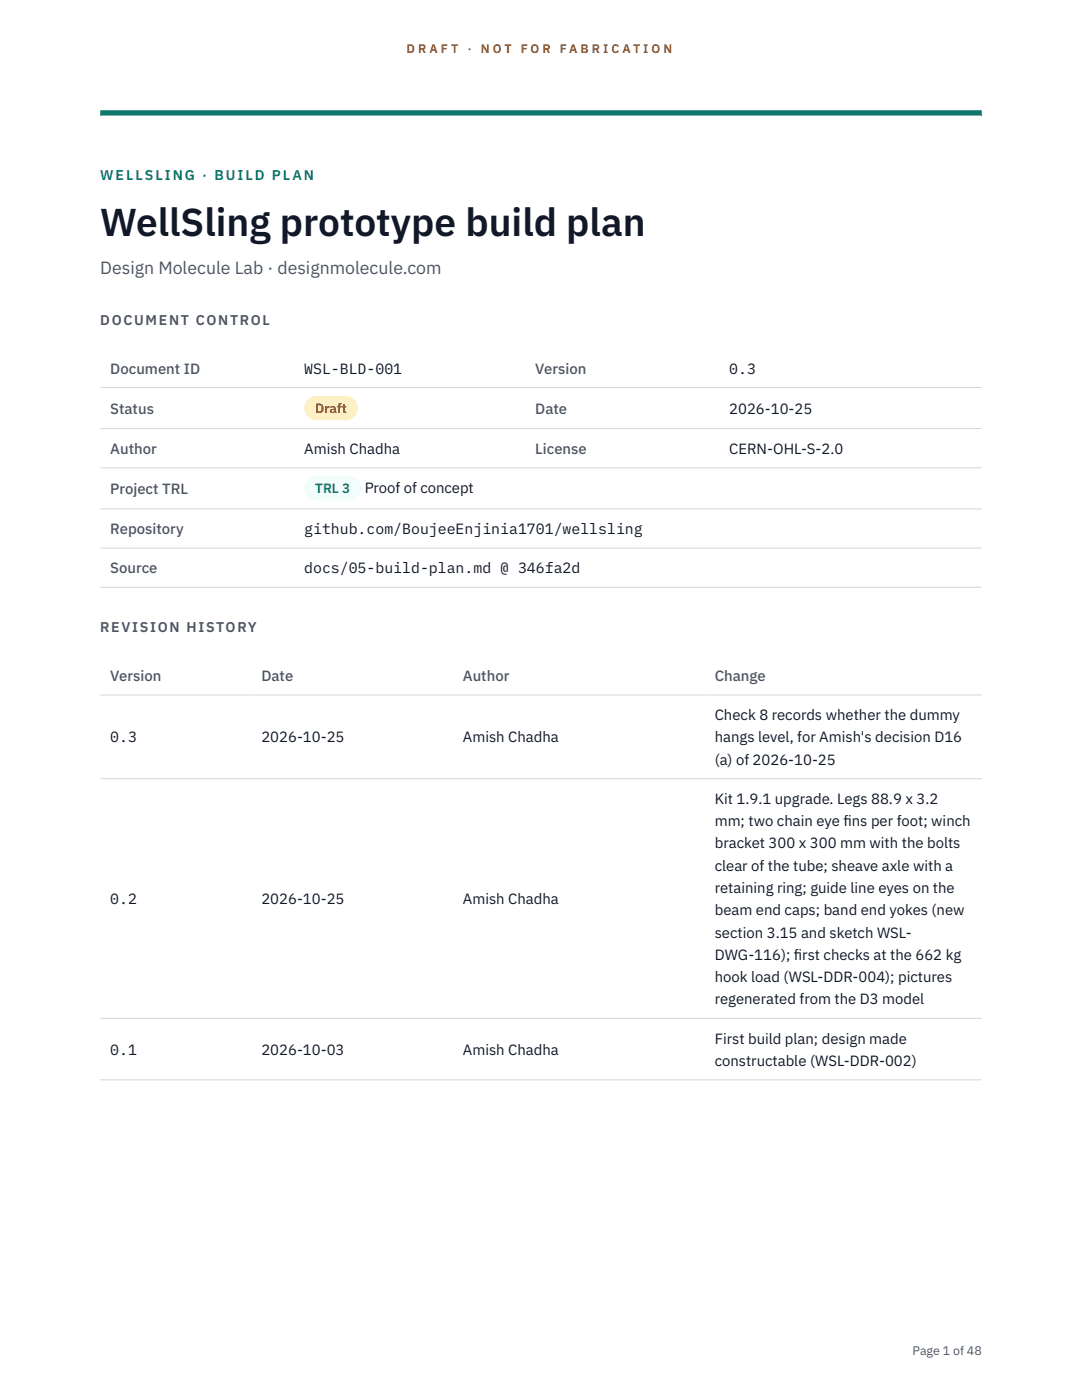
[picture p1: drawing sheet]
<svg xmlns="http://www.w3.org/2000/svg" width="216mm" height="279mm" viewBox="0 0 216 279" stroke-linecap="round" stroke-linejoin="round" font-family="sans-serif">
<defs><g id="words">
<text font-size="7.8" fill="#111827" x="20" y="47.1">WellSling prototype build plan</text>
<text font-size="3.5" fill="#4b5563" x="20" y="54.6">Design Molecule Lab · designmolecule.com</text>
<g font-size="3" fill="#4b5563">
<text x="22" y="74.5">Document ID</text>
<text x="106.8" y="74.5">Version</text>
<text x="22" y="82.6">Status</text>
<text x="106.8" y="82.6">Date</text>
<text x="22" y="90.6">Author</text>
<text x="106.8" y="90.6">License</text>
<text x="22" y="98.6">Project TRL</text>
<text x="22" y="106.6">Repository</text>
<text x="22" y="114.4">Source</text>
<text x="22" y="135.9">Version</text>
<text x="52.2" y="135.9">Date</text>
<text x="92.4" y="135.9">Author</text>
<text x="142.6" y="135.9">Change</text>
</g>
<g font-size="3" fill="#111827">
<text x="60.7" y="74.5">WSL-BLD-001</text>
<text x="145.5" y="74.5">0.3</text>
<text x="145.5" y="82.6">2026-10-25</text>
<text x="60.7" y="90.6">Amish Chadha</text>
<text x="145.5" y="90.6">CERN-OHL-S-2.0</text>
<text x="72.8" y="98.5">Proof of concept</text>
<text x="60.7" y="106.6">github.com/BoujeeEnjinia1701/wellsling</text>
<text x="60.7" y="114.4">docs/05-build-plan.md @ 346fa2d</text>
<text x="142.6" y="143.7">Check 8 records whether the dummy</text>
<text x="22" y="148.2">0.3</text>
<text x="52.2" y="148.2">2026-10-25</text>
<text x="92.4" y="148.2">Amish Chadha</text>
<text x="142.6" y="148.2">hangs level, for Amish's decision D16</text>
<text x="142.6" y="152.6">(a) of 2026-10-25</text>
<text x="142.6" y="160.4">Kit 1.9.1 upgrade. Legs 88.9 x 3.2</text>
<text x="142.6" y="164.9">mm; two chain eye f</text>
<text x="168.3" y="164.9">ins per foot; winch</text>
<text x="142.6" y="169.3">bracket 300 x 300 mm with the bolts</text>
<text x="142.6" y="173.8">clear of the tube; sheave axle with a</text>
<text x="142.6" y="178.2">retaining ring; guide line eyes on the</text>
<text x="22" y="180.4">0.2</text>
<text x="52.2" y="180.4">2026-10-25</text>
<text x="92.4" y="180.4">Amish Chadha</text>
<text x="142.6" y="182.7">beam end caps; band end yokes (new</text>
<text x="142.6" y="187.1">section 3.15 and sketch WSL-</text>
<text x="142.6" y="191.5">DWG-116); f</text>
<text x="158.4" y="191.5">irst checks at the 662 kg</text>
<text x="142.6" y="196">hook load (WSL-DDR-004); pictures</text>
<text x="142.6" y="200.4">regenerated from the D3 model</text>
<text x="142.6" y="208.3">First build plan; design made</text>
<text x="22" y="210.5">0.1</text>
<text x="52.2" y="210.5">2026-10-03</text>
<text x="92.4" y="210.5">Amish Chadha</text>
<text x="142.6" y="212.7">constructable (WSL-DDR-002)</text>
</g>
<text font-size="2.8" fill="#0f766e" x="20" y="36">WELLSLING · BUILD PLAN</text>
<g font-size="2.8" fill="#4b5563">
<text x="20" y="64.8">DOCUMENT CONTROL</text>
<text x="20" y="126.2">REVISION HISTORY</text>
</g>
<text font-size="2.7" fill="#92400e" x="62.9" y="82.5">Draft</text>
<text font-size="2.7" fill="#0f766e" x="62.9" y="98.5">TRL 3</text>
<g font-size="2.5" fill="#b45309">
<text x="81.1" y="10.5">D R A F T</text>
<text x="93.3" y="10.5">·</text>
<text x="95.9" y="10.5">N O T</text>
<text x="103.9" y="10.5">F O R</text>
<text x="111.7" y="10.5">F A B R I C A T I O N</text>
</g>
<text font-size="2.5" fill="#4b5563" x="182.1" y="270.3">Page 1 of 48</text>
</g></defs>
<path d="M20 23.1h175.9zM20 22h175.9v1.1h-175.9z" fill-rule="evenodd" fill="#0f766e"/>
<path d="M20 77.3h175.9M20 85.5h175.9M20 93.4h175.9M20 101.6h175.9M20 109.4h175.9M20 117.2h175.9M20 138.7h175.9M20 155.4h175.9M20 203.2h175.9M20 215.5h175.9" fill="none" stroke="#d1d5db" stroke-width=".2"/>
<path d="M60.7 79h10.7v4.9h-10.7z" fill="#fef3c7"/>
<path d="M60.7 95.1h11.4v4.8h-11.4z" fill="#f0fdfa"/>
<use href="#words"/>
</svg>
